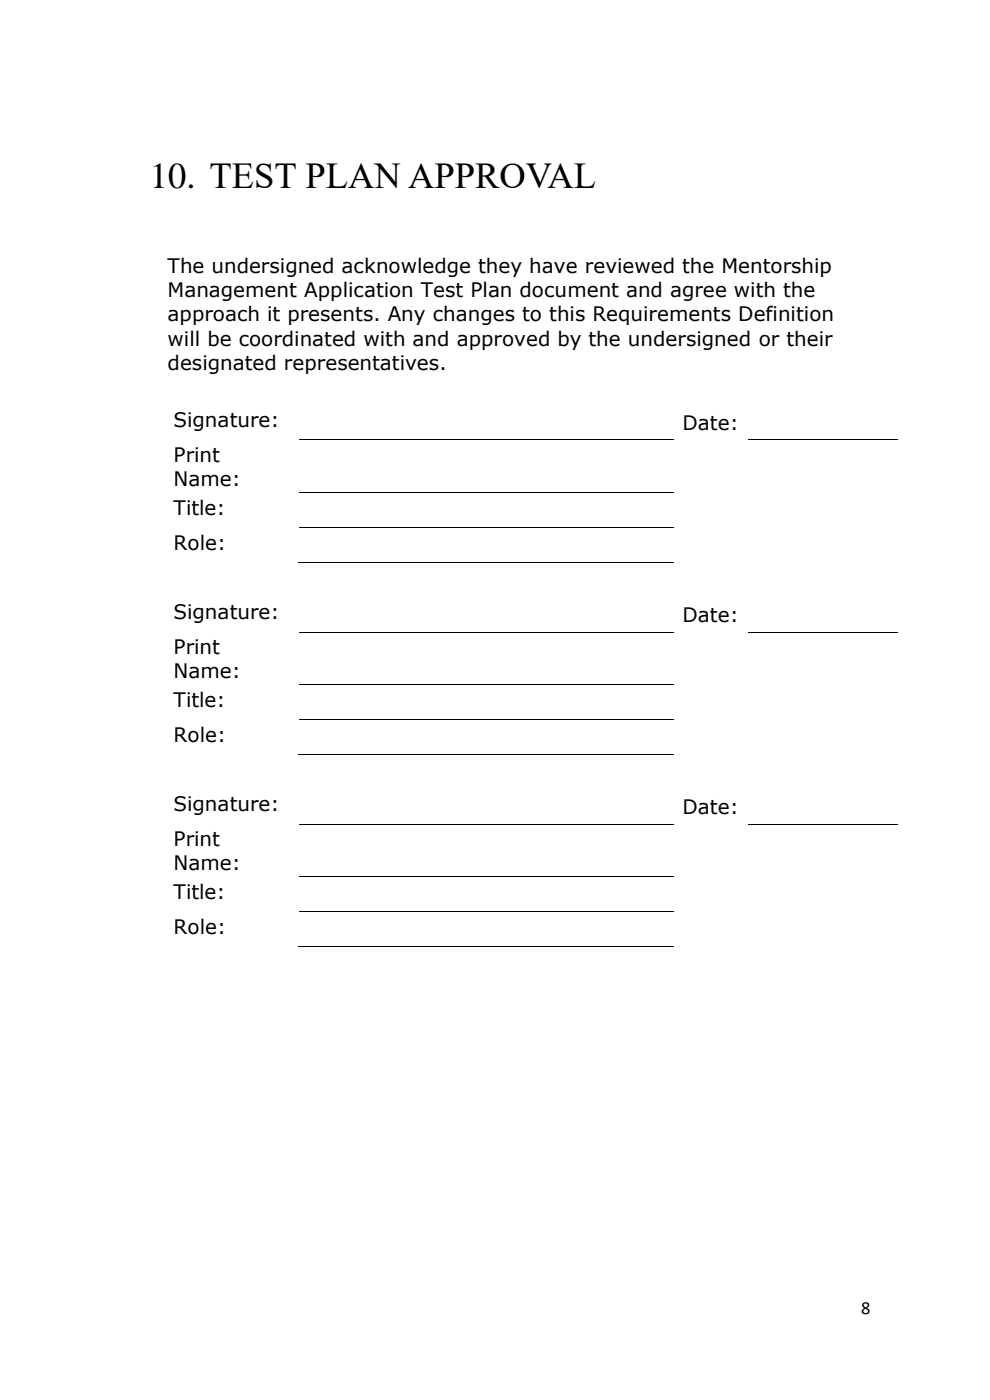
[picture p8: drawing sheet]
<svg xmlns="http://www.w3.org/2000/svg" width="210mm" height="297mm" viewBox="0 0 210 297" stroke-linecap="round" stroke-linejoin="round" font-family="sans-serif">
<defs><g id="words">
<text font-size="7.7" x="31.8" y="39.8">10. TEST PLAN APPROVAL</text>
<g font-size="4.2">
<text x="35.6" y="57.9">The undersigned acknowledge they have reviewed the Mentorship</text>
<text x="35.6" y="63.1">Management Application Test Plan document and agree with the</text>
<text x="35.6" y="68.2">approach it presents. Any changes to this Requirements Definition</text>
<text x="35.6" y="73.4">will be coordinated with and approved by the undersigned or their</text>
<text x="35.6" y="78.5">designated representatives.</text>
<text x="36.8" y="90.6">Signature:</text>
<text x="144.8" y="91.3">Date:</text>
<text x="36.8" y="98">Print</text>
<text x="36.8" y="103.1">Name:</text>
<text x="36.8" y="109.2">Title:</text>
<text x="36.8" y="116.6">Role:</text>
<text x="36.8" y="131.3">Signature:</text>
<text x="144.8" y="132">Date:</text>
<text x="36.8" y="138.7">Print</text>
<text x="36.8" y="143.9">Name:</text>
<text x="36.8" y="150">Title:</text>
<text x="36.8" y="157.4">Role:</text>
<text x="36.8" y="172.1">Signature:</text>
<text x="144.8" y="172.8">Date:</text>
<text x="36.8" y="179.5">Print</text>
<text x="36.8" y="184.6">Name:</text>
<text x="36.8" y="190.7">Title:</text>
<text x="36.8" y="198.1">Role:</text>
</g>
<text font-size="3.9" x="182.7" y="278.7">8</text>
</g></defs>
<g fill="none" stroke="#000" stroke-width=".21">
<path d="M63.4 93.3h79.5M158.8 93.3h31.7M63.2 119.4h79.7M63.4 104.5h79.5M63.4 111.9h79.5M63.4 134.1h79.5M158.8 134.1h31.7M63.4 145.3h79.5M63.4 152.7h79.5M63.2 160.1h79.7M63.4 174.8h79.5M158.8 174.8h31.7"/>
<path d="M63.4 186h79.5M63.4 193.4h79.5M63.2 200.9h79.7"/>
</g>
<use href="#words"/>
</svg>
